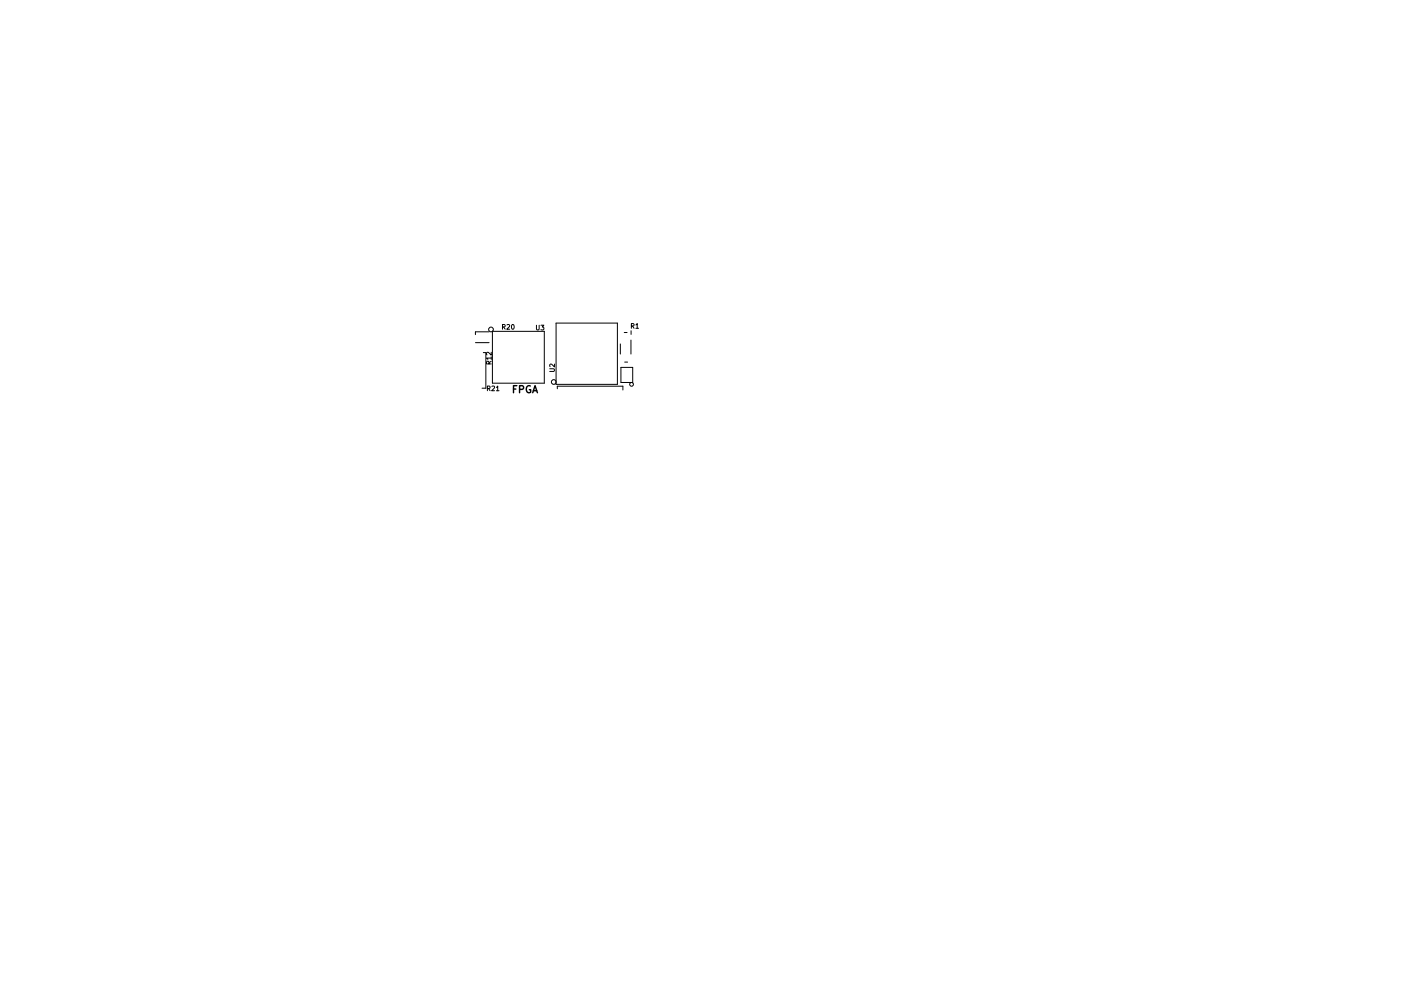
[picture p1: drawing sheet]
<svg xmlns="http://www.w3.org/2000/svg" width="297mm" height="210mm" viewBox="0 0 297 210" stroke-linecap="round" stroke-linejoin="round" font-family="sans-serif">
<g fill="none" stroke="#000" stroke-width=".21">
<path d="M100.8 72.7h2.9M102.5 74.8h.5v7.6h-.8M103.7 77.2l-.1-.5h-.4v.5h1M103.7 70.4h-2.9v.6M104.2 76h-1l.2 .3M104.2 74.7v.7l-.8-.7-.2 .2v.4M104.2 76.6l-.5 .4M104.2 75.7v.6M104.4 70.3h11v11h-11zM106.5 69.4l.5-.1 .1-.4h-.6v1M106.8 69.4l.3 .5M107.5 68.9h.4l.2 .2-.7 .8h.7"/>
<path d="M108.5 68.9h.2a.49 .49 0 0 1 .3 .5 .49 .49 0 0 1-.4 .4l-.2-.3zM113.7 69v.8l.2 .2 .4-.2v-.8M114.7 69h.6l-.3 .4 .3 .1v.4h-.6M116.6 78.2h.8l.2 .2-.2 .4h-.8M117.6 77.2v.7l-.8-.7-.2 .2v.4M117.9 68.5h13v13h-13zM131.5 73v2.1M131.6 77.9h2.6v3.2h-2.6zM132.4 70.5h.5M132.5 76.8h.6M133.8 72.1v3M133.8 70.2v.7"/>
<path d="M133.9 69.2l.4-.1 .1-.4h-.5v1M134.1 69.2l.3 .5M134.8 68.9l.3-.2v1M134.8 69.7h.6M103.3 82.4h.5l.1-.4-.6-.1v1M103.6 82.4l.3 .5M104.3 82l.4-.1 .2 .3-.7 .7h.7M105.2 82.2l.3-.3v1M105.2 82.9h.6M118.2 82.5v-.6h13.9v.8"/>
<circle cx="104.1" cy="69.9" r=".5"/>
<circle cx="117.4" cy="81" r=".5"/>
<circle cx="133.9" cy="81.5" r=".4"/>
</g>
<path d="M108.9 82.5h.5M109.6 81.8h-.7v1.5M110.2 82.6l.7-.1 .1-.2-.1-.3-.7-.2v1.5M112.4 81.9a.7 .7 0 0 0-.8 .7 .7 .7 0 0 0 .8 .7l.1-.6h-.3M112.9 83.3l.5-1.5 .5 1.5M113.1 82.9h.7" fill="none" stroke="#000" stroke-width=".3"/>
</svg>
